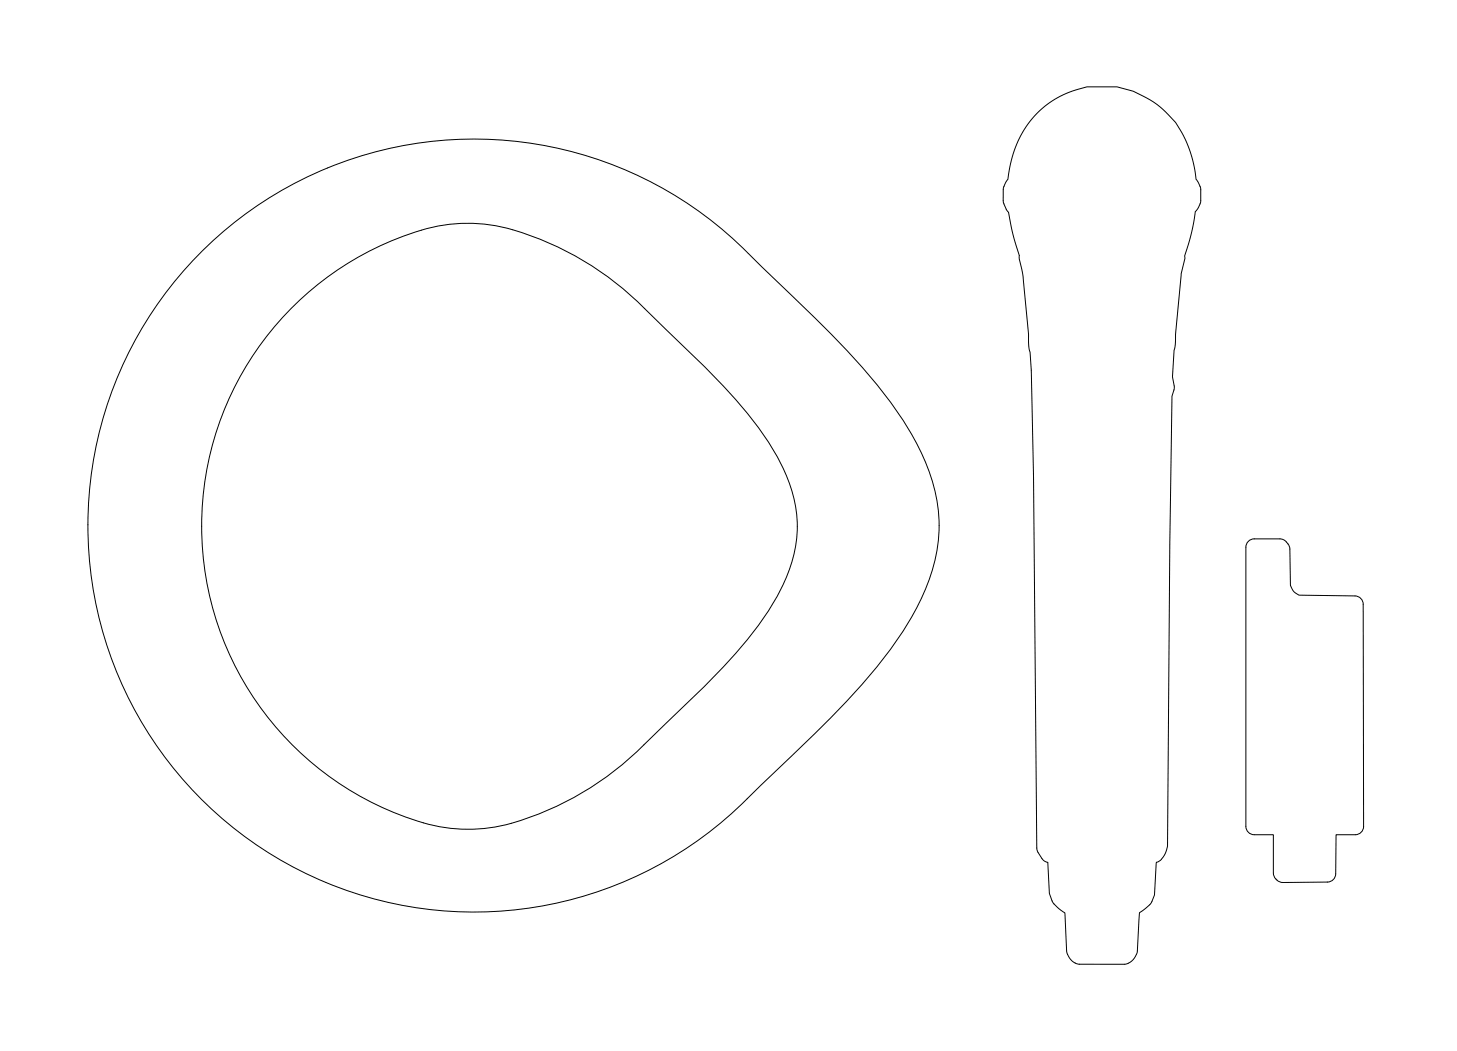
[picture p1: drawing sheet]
<svg xmlns="http://www.w3.org/2000/svg" width="437mm" height="315mm" viewBox="0 0 437 315" stroke-linecap="round" stroke-linejoin="round" font-family="sans-serif">
<path d="M60.3 75.6a116 116 0 0 1 166.9 3l2.8 2.8a444.1 444.1 0 0 1 30.9 31.3 95.5 95.5 0 0 1 18 29.2 45.9 45.9 0 0 1-1.5 35.2 109.8 109.8 0 0 1-19.6 28.9 610.9 610.9 0 0 1-30.9 30.7 115.9 115.9 0 0 1-165.2 4.1 115.9 115.9 0 0 1-1.4-165.2zM305.8 77.8l1.1 5.2 2.5 27.9 .7 32.2 .9 111.1M305.8 77.8v-1.2l-1.9-6.2-1.3-6.8-.7-.9-.9-2.1v-3.7a5.6 5.6 0 0 1 1.4-3.2 30.4 30.4 0 0 1 15.6-24.8l3.7-1.6 4.4-1.3h9l4.9 1.3a28.6 28.6 0 0 1 15.7 14.7l2.2 6.2 .9 5.5a5.6 5.6 0 0 1 1.4 3.2v3.2a5.6 5.6 0 0 1-1.6 3.3l-.1 .9a60.7 60.7 0 0 1-3.1 12.4l.1 .7-1.2 4.7-1.6 18.1-.1 3.1-.4 1.7-.5 8 .6 3.3-.7 2.5-.7 43.9-.6 91a6.1 6.1 0 0 1-3.4 5l-.6 9.6-.8 2a8.5 8.5 0 0 1-3.7 3.3l-.6 11.4a4.7 4.7 0 0 1-3.9 4h-13.5a4.6 4.6 0 0 1-3.8-4M88.6 91.3a89.1 89.1 0 0 1 44.6-23.8 50.3 50.3 0 0 1 26.9 3.5 93.8 93.8 0 0 1 35.4 23.6l4.6 4.5a251.9 251.9 0 0 1 26.9 28.4 58.7 58.7 0 0 1 11.6 24 38.8 38.8 0 0 1-4.2 24.9 115.4 115.4 0 0 1-21.9 28.1l-12.6 12.2a166.4 166.4 0 0 1-16.9 15.4 88.7 88.7 0 0 1-34.5 15.8 47.7 47.7 0 0 1-21.5-1.3 92.7 92.7 0 0 1-38.4-155.3zM387 164.6a3.5 3.5 0 0 0-3-3.1h-7.7a2.5 2.5 0 0 0-2.5 2.5v83.7a2.5 2.5 0 0 0 2.5 2.5h5.7v11.5a3.1 3.1 0 0 0 2.9 2.8l13.3-.1a2.5 2.5 0 0 0 2.5-2.5l.1-11.7h5.8a2.5 2.5 0 0 0 2.5-2.5l-.1-66.6a2.49 2.49 0 0 0-2.5-2.5l-16.8-.2a4.3 4.3 0 0 1-2.6-2.9l-.1-10.9M311 254.2l.3 1 1.3 2.2 .6 .6 1.1 .5 .5 9.3 .8 2.2a8.5 8.5 0 0 0 3.8 3.6l.6 11.4" fill="none" stroke="#000" stroke-width=".3"/>
</svg>
